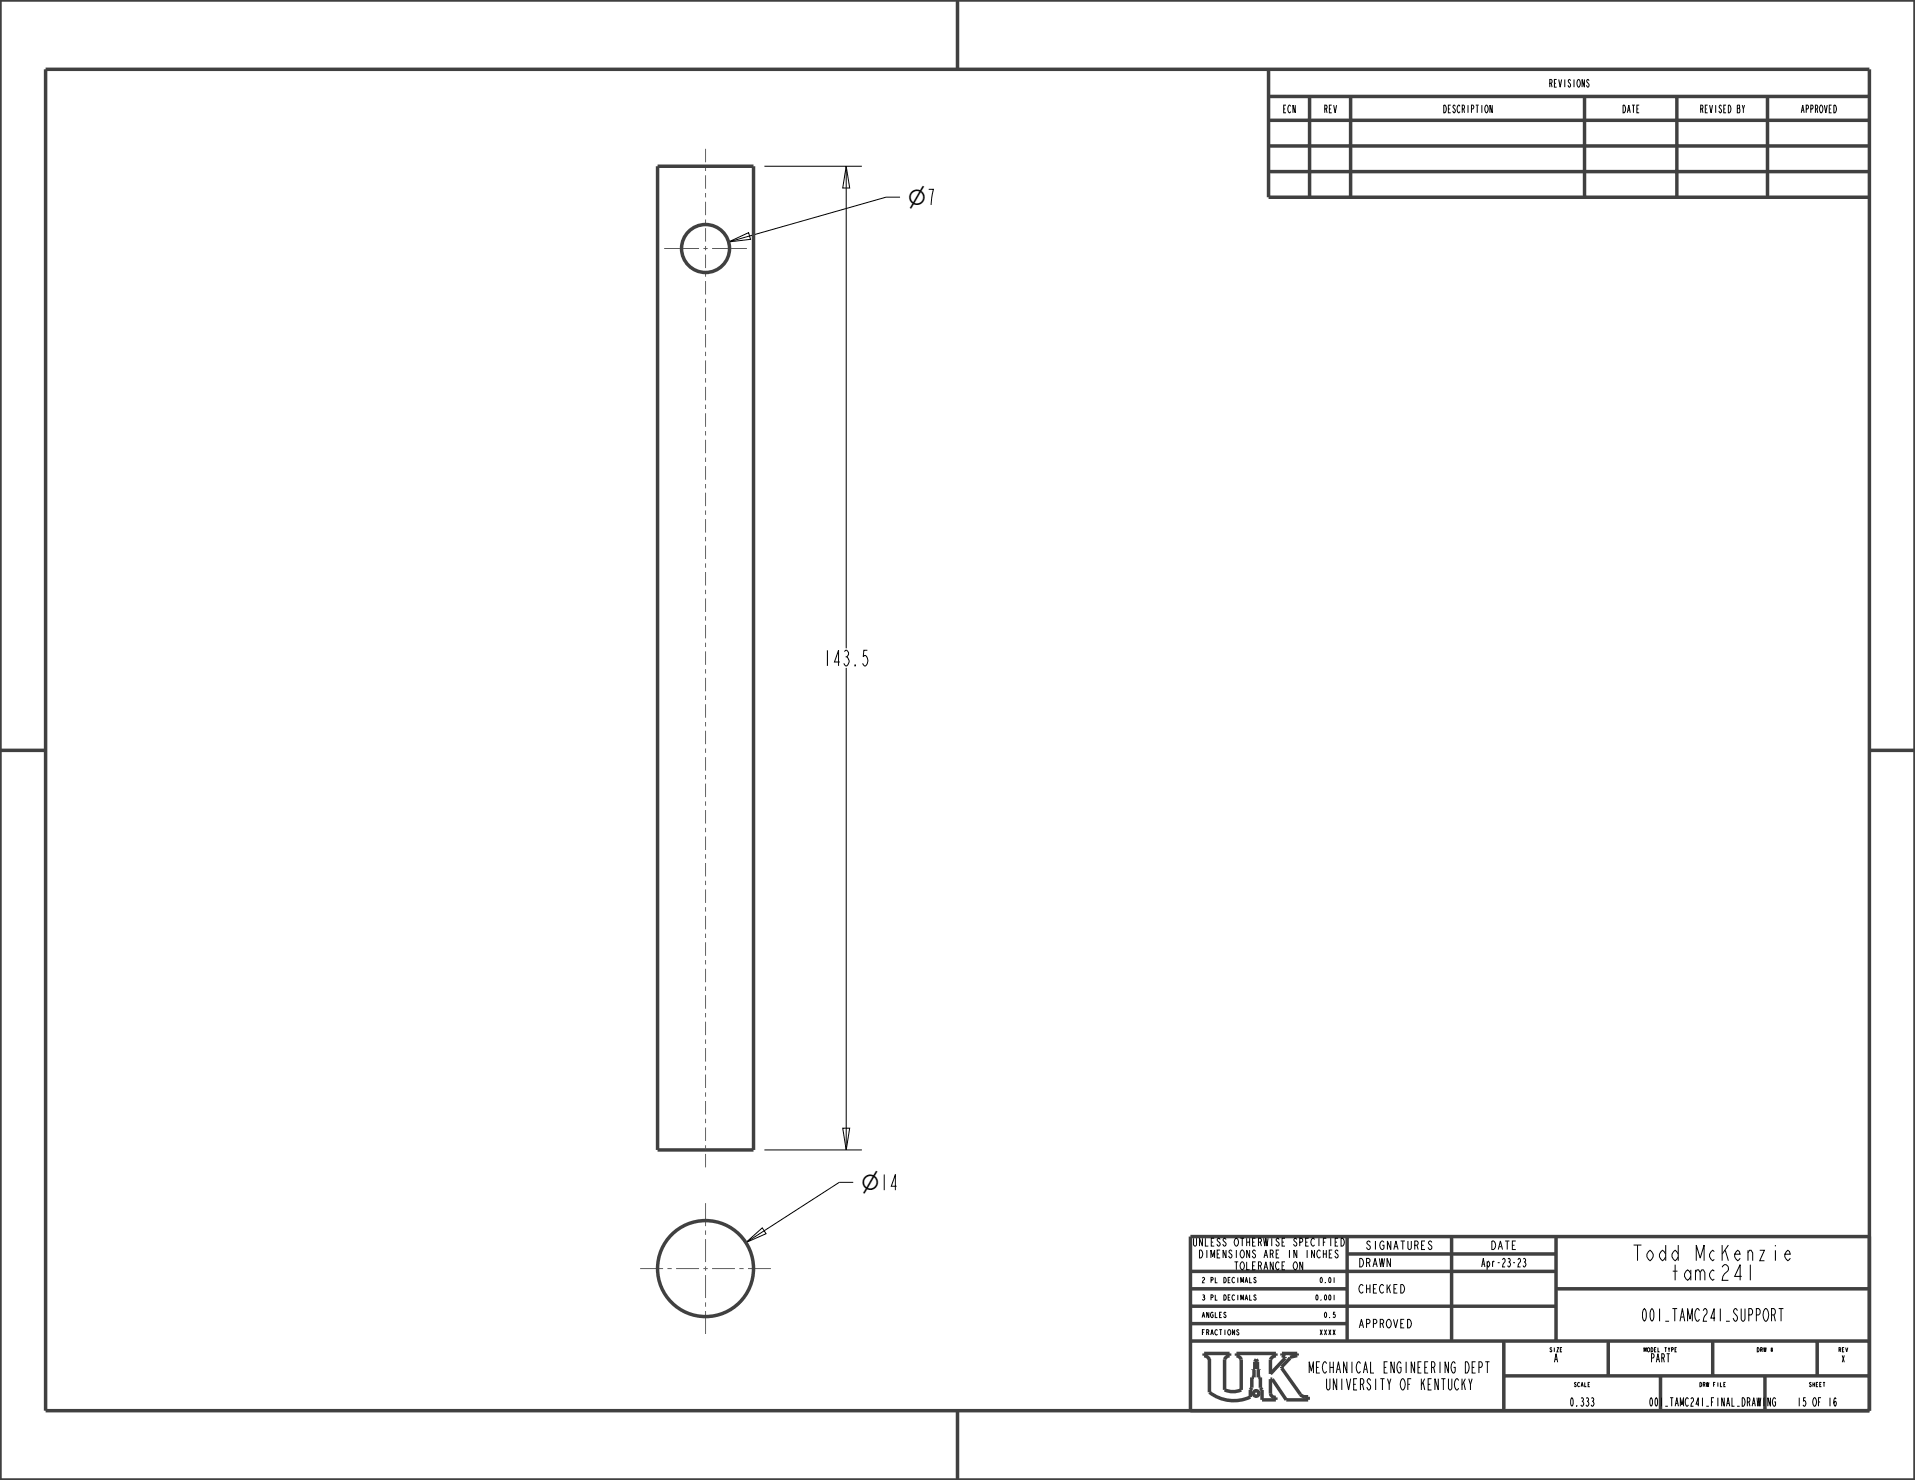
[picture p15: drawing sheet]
<svg xmlns="http://www.w3.org/2000/svg" width="279mm" height="216mm" viewBox="0 0 279 216" stroke-linecap="round" stroke-linejoin="round" font-family="sans-serif">
<defs><g id="words">
<g font-size="3.1">
<text x="132.5" y="29.9">⌀</text>
<text x="125.6" y="173.6">⌀14</text>
<text x="125.6" y="173.6">⌀</text>
</g>
<g font-size="3">
<text x="120" y="97.1">143.5</text>
<text x="234.4" y="183.9">Todd</text>
<text x="246.3" y="183.9">McKenzie</text>
<text x="241.6" y="186.8">tamc241</text>
</g>
<text font-size="2.4" x="236.2" y="192.7">001_TAMC241_SUPPORT</text>
<text font-size="2.1" fill="#404040" x="186.8" y="200.3">MECHANICAL ENGINEERING DEPT</text>
<text font-size="2.1" x="190" y="202.8">UNIVERSITY OF KENTUCKY</text>
<g font-size="1.6">
<text x="197.7" y="182.3">SIGNATURES</text>
<text x="198.1" y="184.8">DRAWN</text>
<text x="215" y="184.8">Apr-23-23</text>
<text x="216.8" y="182.3">DATE</text>
<text x="198.1" y="188.6">CHECKED</text>
<text x="198.1" y="193.7">APPROVED</text>
<text x="226.5" y="198.7">A</text>
<text x="240.3" y="198.7">PART</text>
<text x="228.4" y="205.1">0.333</text>
<text x="237.7" y="205.1">001_TAMC241_FINAL_DRAWING15 OF 16</text>
</g>
<g font-size="1.5">
<text x="186.8" y="16.5">ECN</text>
<text x="192.8" y="16.5">REV</text>
<text x="209.4" y="16.5">DESCRIPTION</text>
<text x="225" y="12.7">REVISIONS</text>
<text x="236.2" y="16.5">DATE</text>
<text x="247" y="16.5">REVISED BY</text>
<text x="261.9" y="16.5">APPROVED</text>
<text x="170.6" y="181.8">UNLESS</text>
<text x="171.7" y="183.5">DIMENSIONS</text>
<text x="178.4" y="181.8">OTHERWISE</text>
<text x="178.4" y="185.2">TOLERANCE</text>
<text x="184" y="183.5">ARE</text>
<text x="188.5" y="183.5">IN</text>
<text x="189.6" y="181.8">SPECIFIED</text>
<text x="191.8" y="183.5">INCHES</text>
</g>
<text font-size="1.3" x="268.5" y="198.7">X</text>
<g font-size="1">
<text x="175.3" y="189.7">3</text>
<text x="175.3" y="187.1">2</text>
<text x="176.9" y="189.7">PL</text>
<text x="176.9" y="187.1">PL</text>
<text x="179.3" y="189.7">DECIMALS</text>
<text x="179.3" y="187.1">DECIMALS</text>
<text x="190.9" y="189.7">0.001</text>
<text x="191.7" y="187.1">0.01</text>
<text x="175.3" y="194.7">FRACTIONS</text>
<text x="175.3" y="192.2">ANGLES</text>
<text x="191.7" y="194.7">XXXX</text>
<text x="192.5" y="192.2">0.5</text>
</g>
<g font-size=".8">
<text x="225.7" y="197.2">SIZE</text>
<text x="239" y="197.2">MODEL</text>
<text x="242.9" y="197.2">TYPE</text>
<text x="255.9" y="197.2">DRW</text>
<text x="258.5" y="197.2">#</text>
<text x="268" y="197.2">REV</text>
<text x="229.2" y="202.3">SCALE</text>
<text x="247.3" y="202.3">DRW</text>
<text x="249.9" y="202.3">FILE</text>
<text x="263.5" y="202.3">SHEET</text>
</g>
</g></defs>
<g fill="none" stroke="#000" stroke-width=".15">
<path d="M106.3 35.3l2.9-1.4 .3 1zM111.5 24.3h14.2M123.5 24.3l.5 3.1h-1zM123.5 24.3v70.3M131.3 28.8h-2l-23 6.5M135.5 27.6h.7l-.4 2.3M123.5 97.4v70.4M111.5 167.8h14.2M123 164.6h1l-.5 3.2zM124.5 172.5h-2l-13.7 8.8M108.8 181.3l2.4-2.2 .6 .9zM178 180.8l-.1-.2-.3 .2 .4 .6v.3l-.3 .1-.2-.3"/>
<path d="M178.6 188.9a.39 .39 0 0 1 .3 .4 .39 .39 0 0 1-.3 .4zM178.6 186.3a.39 .39 0 0 1 .3 .4 .39 .39 0 0 1-.3 .4zM188.1 182.4v1.1M188.8 184.2l.1-.1a.63 .63 0 0 1 .4 .5 .63 .63 0 0 1-.4 .6l-.2-.3v-.3zM189.2 180.8l-.2-.2-.2 .2 .4 .6v.3l-.3 .1-.2-.3M190.1 184.1v1.1l-.5-1.1v1.1M191.8 182.4v1.1l-.4-1.1v1.1"/>
</g>
<g fill="none" stroke="#404040" stroke-width=".51">
<path d="M0 0h279.4v215.9h-279.4zM6.7 10.1h266v195.7h-266zM139.7 0v10.1M185.1 10.1v18.7h87.6M185.1 17.5h87.6M185.1 14.1h87.6M191.1 14.1v14.7M197.1 14.1v14.7M231.2 14.1v14.7M244.7 14.1v14.7M257.9 14.1v14.7M185.1 25h87.6"/>
<path d="M185.1 21.3h87.6M0 109.5h6.7M272.7 109.5h6.7M173.7 195.6h99M173.7 193.1h22.8M173.7 190.5h53.3M173.7 188h22.8M173.7 185.5h53.3M176.5 198.3v4.8a5.8 5.8 0 0 0 5.9 .7v-1l.2-.4v-1.5h.4v-1.1h-.2v-.1h.3v-1l.2-.4 .2 .4v1h.2v.1h-.1v1.1h.3v1.6l.2 .3v1.4h2v-.3a.69 .69 0 0 1-.7-.6v-2.1h.2l2.1 3h3.2v-.4a1.07 1.07 0 0 1-1.2-.4l-2.7-3.8M176.5 198.3a.96 .96 0 0 0-.8-.5v-.4h3.7v.4l-.6 .2-.1 .3v4.4a2.92 2.92 0 0 0 2.4 .1v-4.5l-.4-.4-.3-.1v-.4h5.8v.4a.96 .96 0 0 0-.8 .5v2.1l2.1-2.3v-.2l-.5-.2v-.3h2.3v.3l-1.1 .3v.1l-1.2 1.3M196.5 182.9h30.5M196.5 180.4v15.2"/>
<path d="M211.8 180.4v15.2M219.4 195.6v10.2M227 188h45.7M227 180.4v15.2M234.6 195.6v5.1M249.9 195.6v5.1M265.1 195.6v5.1M272.7 180.4h-99v25.4M139.7 205.8v10.1M219.4 200.7h53.3M242.3 200.7v5.1M257.5 200.7v5.1"/>
<circle cx="183.3" cy="203.3" r=".4"/>
</g>
<!-- layer: 02___PRT_ALL_AXES -->
<g fill="none" stroke="#404040" stroke-width=".51">
<path d="M95.9 24.3h14v143.5h-14z"/>
<circle cx="102.9" cy="36.3" r="3.5"/>
<circle cx="102.9" cy="185.1" r="7"/>
</g>
<g fill="none" stroke="#5d5d5d" stroke-width=".15">
<path d="M96.9 36.3h5.1M102.6 36.3h.7M102.9 21.7v2M102.9 24.3v.6M102.9 25.6v1.9M102.9 28.2v.6M102.9 29.4v2M102.9 32v.7M102.9 33.3v1.9M102.9 35.9v.6M102.9 37.1v2M102.9 39.7v.7"/>
<path d="M103.9 36.3h5.1M102.9 41v2M102.9 43.6v.6M102.9 44.9v1.9M102.9 47.5v.6M102.9 48.7v2M102.9 51.3v.6M102.9 52.6v1.9M102.9 55.2v.6M102.9 56.4v2M102.9 59v.7M102.9 60.3v2"/>
<path d="M102.9 62.9v.6M102.9 64.2v1.9M102.9 66.7v.7M102.9 68v2M102.9 70.6v.6M102.9 71.9v1.9M102.9 74.5v.6M102.9 75.7v2M102.9 78.3v.7M102.9 79.6v1.9M102.9 82.2v.6M102.9 83.4v2"/>
<path d="M102.9 86v.7M102.9 87.3v2M102.9 89.9v.6M102.9 91.2v1.9M102.9 93.8v.6M102.9 95v2M102.9 97.6v.6M102.9 98.9v1.9M102.9 101.5v.6M102.9 102.7v2M102.9 105.3v.7M102.9 106.6v2"/>
<path d="M102.9 109.2v.6M102.9 110.5v1.9M102.9 113v.7M102.9 114.3v2M102.9 116.9v.6M102.9 118.2v1.9M102.9 120.8v.6M102.9 122v2M102.9 124.6v.7M102.9 125.9v1.9M102.9 128.5v.6M102.9 129.7v2"/>
<path d="M102.9 132.3v.7M102.9 133.6v2M102.9 136.2v.6M102.9 137.5v1.9M102.9 140.1v.6M102.9 141.3v2M102.9 143.9v.6M102.9 145.2v1.9M102.9 147.8v.6M102.9 149v2M102.9 151.6v.7M102.9 152.9v2"/>
<path d="M102.9 155.5v.6M102.9 156.8v1.9M102.9 159.4v.6M102.9 160.6v2M102.9 163.2v.6M102.9 164.5v1.9M102.9 167.1v.6M102.9 168.3v2M102.9 175.5v3.4M102.9 179.5v.6M93.4 185.1h3.3M97.4 185.1h.6"/>
<path d="M98.6 185.1h3.4M102.6 185.1h.7M102.9 180.8v3.3M102.9 184.7v.7M102.9 186v3.4M102.9 190v.6M102.9 191.3v3.3M103.9 185.1h3.3M107.9 185.1h.6M109.1 185.1h3.4"/>
</g>
<use href="#words"/>
</svg>
